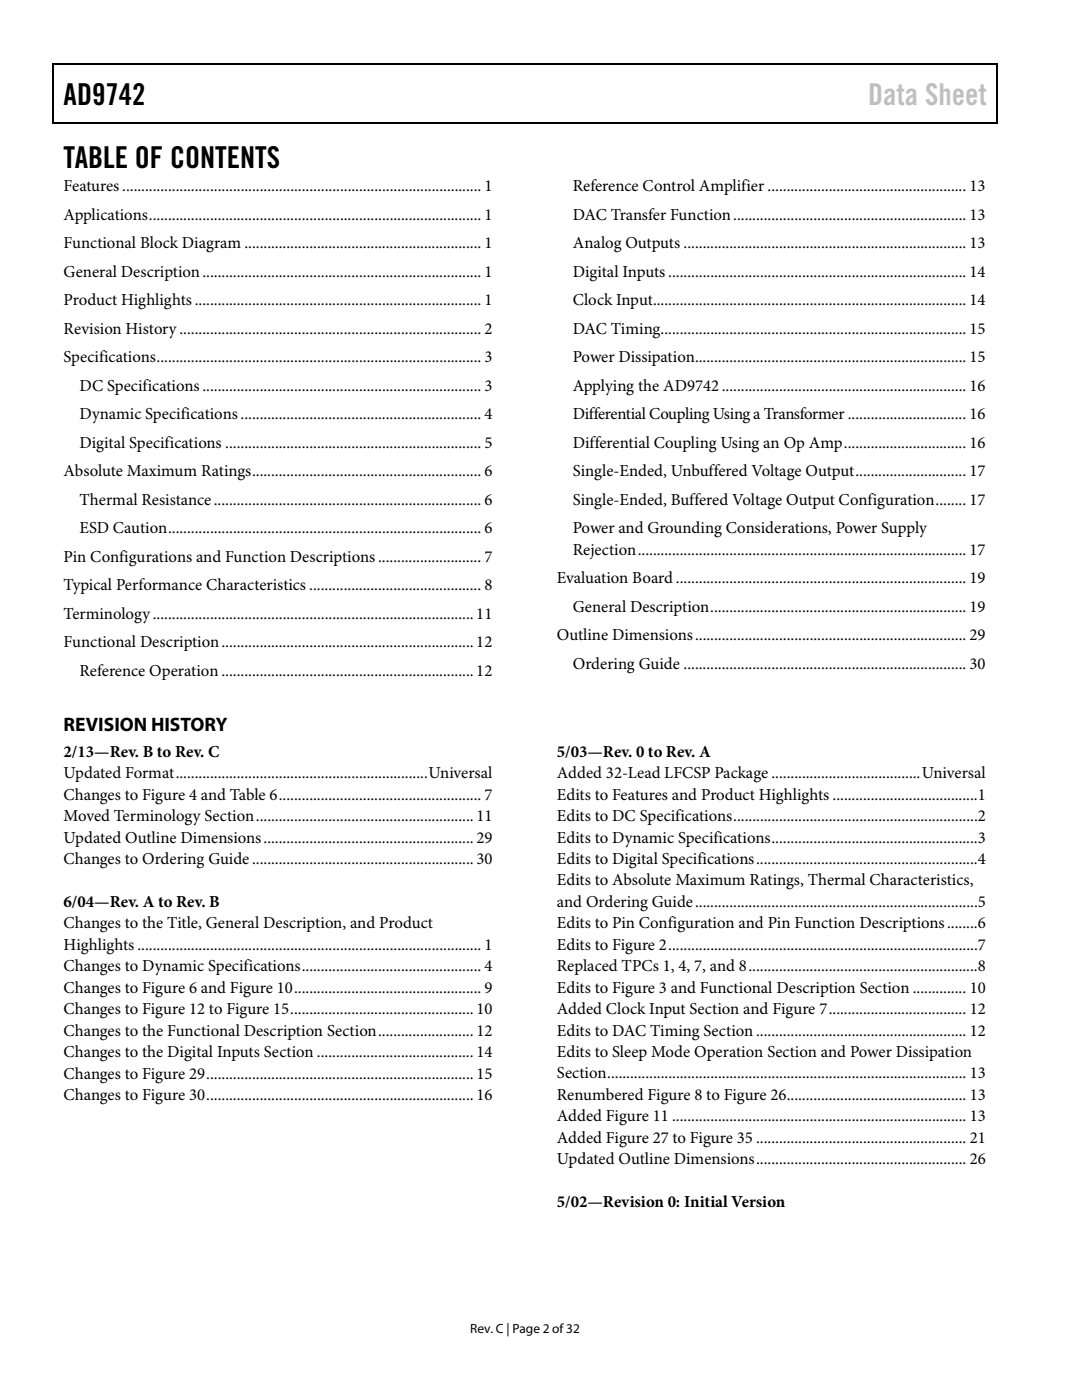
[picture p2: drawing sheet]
<svg xmlns="http://www.w3.org/2000/svg" width="216mm" height="279mm" viewBox="0 0 216 279" stroke-linecap="round" stroke-linejoin="round" font-family="sans-serif">
<defs><g id="words">
<g font-size="6">
<text x="12.7" y="20.9">AD9742</text>
<text x="12.7" y="33.6">TABLE OF CONTENTS</text>
</g>
<text font-size="6" fill="#c1c1c1" x="173.2" y="20.9">Data Sheet</text>
<text font-size="3.9" x="12.7" y="145.9">REVISION HISTORY</text>
<g font-size="3.3">
<text x="12.7" y="38.1">Features.............................................................................................. 1</text>
<text x="114.3" y="38.1">Reference Control Amplifier .................................................... 13</text>
<text x="12.7" y="43.8">Applications....................................................................................... 1</text>
<text x="114.3" y="43.8">DAC Transfer Function............................................................. 13</text>
<text x="12.7" y="49.5">Functional Block Diagram .............................................................. 1</text>
<text x="114.3" y="49.5">Analog Outputs .......................................................................... 13</text>
<text x="12.7" y="55.2">General Description......................................................................... 1</text>
<text x="114.3" y="55.2">Digital Inputs .............................................................................. 14</text>
<text x="12.7" y="60.9">Product Highlights........................................................................... 1</text>
<text x="114.3" y="60.9">Clock Input.................................................................................. 14</text>
<text x="12.7" y="66.6">Revision History............................................................................... 2</text>
<text x="114.3" y="66.6">DAC Timing................................................................................ 15</text>
<text x="12.7" y="72.3">Specifications..................................................................................... 3</text>
<text x="15.9" y="78">DC Specifications......................................................................... 3</text>
<text x="114.3" y="72.3">Power Dissipation....................................................................... 15</text>
<text x="114.3" y="78">Applying the AD9742................................................................ 16</text>
<text x="15.9" y="83.7">Dynamic Specifications............................................................... 4</text>
<text x="114.3" y="83.7">Differential Coupling Using a Transformer ............................... 16</text>
<text x="15.9" y="89.4">Digital Specifications ................................................................... 5</text>
<text x="114.3" y="89.4">Differential Coupling Using an Op Amp................................ 16</text>
<text x="12.7" y="95">Absolute Maximum Ratings............................................................ 6</text>
<text x="114.3" y="95">Single-Ended, Unbuffered Voltage Output............................. 17</text>
<text x="15.9" y="100.8">Thermal Resistance...................................................................... 6</text>
<text x="114.3" y="100.8">Single-Ended, Buffered Voltage Output Configuration........ 17</text>
<text x="15.9" y="106.4">ESD Caution.................................................................................. 6</text>
<text x="114.3" y="106.4">Power and Grounding Considerations, Power Supply</text>
<text x="12.7" y="112.1">Pin Configurations and Function Descriptions........................... 7</text>
<text x="114.3" y="110.7">Rejection...................................................................................... 17</text>
<text x="12.7" y="117.8">Typical Performance Characteristics ............................................. 8</text>
<text x="111.1" y="116.4">Evaluation Board ............................................................................ 19</text>
<text x="12.7" y="123.5">Terminology....................................................................................11</text>
<text x="114.3" y="122.1">General Description................................................................... 19</text>
<text x="12.7" y="129.2">Functional Description..................................................................12</text>
<text x="111.1" y="127.8">Outline Dimensions....................................................................... 29</text>
<text x="15.9" y="134.9">Reference Operation ..................................................................12</text>
<text x="114.3" y="133.5">Ordering Guide .......................................................................... 30</text>
<text x="12.7" y="151.1">2/13—Rev. B to Rev. C</text>
<text x="12.7" y="155.4">Updated Format..................................................................Universal</text>
<text x="111.1" y="151.1">5/03—Rev. 0 to Rev. A</text>
<text x="111.1" y="155.3">Added 32-Lead LFCSP Package .......................................Universal</text>
<text x="12.7" y="159.6">Changes to Figure 4 and Table 6..................................................... 7</text>
<text x="111.1" y="159.6">Edits to Features and Product Highlights ...................................... 1</text>
<text x="12.7" y="163.9">Moved Terminology Section.........................................................11</text>
<text x="111.1" y="163.9">Edits to DC Specifications................................................................ 2</text>
<text x="12.7" y="168.2">Updated Outline Dimensions.......................................................29</text>
<text x="12.7" y="172.5">Changes to Ordering Guide..........................................................30</text>
<text x="111.1" y="172.4">Edits to Digital Specifications.......................................................... 4</text>
<text x="111.1" y="168.2">Edits to Dynamic Specifications...................................................... 3</text>
<text x="111.1" y="176.7">Edits to Absolute Maximum Ratings, Thermal Characteristics,</text>
<text x="12.7" y="185.3">Changes to the Title, General Description, and Product</text>
<text x="12.7" y="181">6/04—Rev. A to Rev. B</text>
<text x="111.1" y="185.3">Edits to Pin Configuration and Pin Function Descriptions........ 6</text>
<text x="111.1" y="181">and Ordering Guide.......................................................................... 5</text>
<text x="12.7" y="189.6">Highlights .......................................................................................... 1</text>
<text x="111.1" y="189.5">Edits to Figure 2................................................................................. 7</text>
<text x="12.7" y="193.8">Changes to Dynamic Specifications............................................... 4</text>
<text x="111.1" y="193.8">Replaced TPCs 1, 4, 7, and 8............................................................ 8</text>
<text x="12.7" y="198.1">Changes to Figure 6 and Figure 10................................................. 9</text>
<text x="12.7" y="202.4">Changes to Figure 12 to Figure 15................................................ 10</text>
<text x="111.1" y="198.1">Edits to Figure 3 and Functional Description Section .............. 10</text>
<text x="111.1" y="202.4">Added Clock Input Section and Figure 7.................................... 12</text>
<text x="12.7" y="206.7">Changes to the Functional Description Section......................... 12</text>
<text x="111.1" y="206.7">Edits to DAC Timing Section....................................................... 12</text>
<text x="12.7" y="211">Changes to the Digital Inputs Section ......................................... 14</text>
<text x="12.7" y="215.2">Changes to Figure 29......................................................................15</text>
<text x="111.1" y="210.9">Edits to Sleep Mode Operation Section and Power Dissipation</text>
<text x="111.1" y="215.2">Section.............................................................................................. 13</text>
<text x="12.7" y="219.5">Changes to Figure 30......................................................................16</text>
<text x="111.1" y="219.5">Renumbered Figure 8 to Figure 26............................................... 13</text>
<text x="111.1" y="223.8">Added Figure 11 ............................................................................. 13</text>
<text x="111.1" y="228">Added Figure 27 to Figure 35 ....................................................... 21</text>
<text x="111.1" y="232.3">Updated Outline Dimensions....................................................... 26</text>
<text x="111.1" y="240.9">5/02—Revision 0: Initial Version</text>
</g>
<text font-size="2.7" x="93.8" y="266">Rev. C | Page 2 of32</text>
</g></defs>
<path d="M10.5 12.7h.3v1h-.3zM10.5 12.7h.3v.3h-.3zM133.3 12.7h.3v.3h-.3zM198.8 12.7h.2v1h-.2zM198.8 12.7h.2v.3h-.2zM10.5 24.4h.3v.2h-.3zM133.1 24.4h.2v.2h-.2zM198.8 24.4h.2v.2h-.2z" fill="#000"/>
<path d="M10.7 13.7v10.7M10.8 12.8h122.5M133.6 12.8h65.2M198.9 13.7v10.7M10.8 24.5h188" fill="none" stroke="#000" stroke-width=".25"/>
<use href="#words"/>
</svg>
